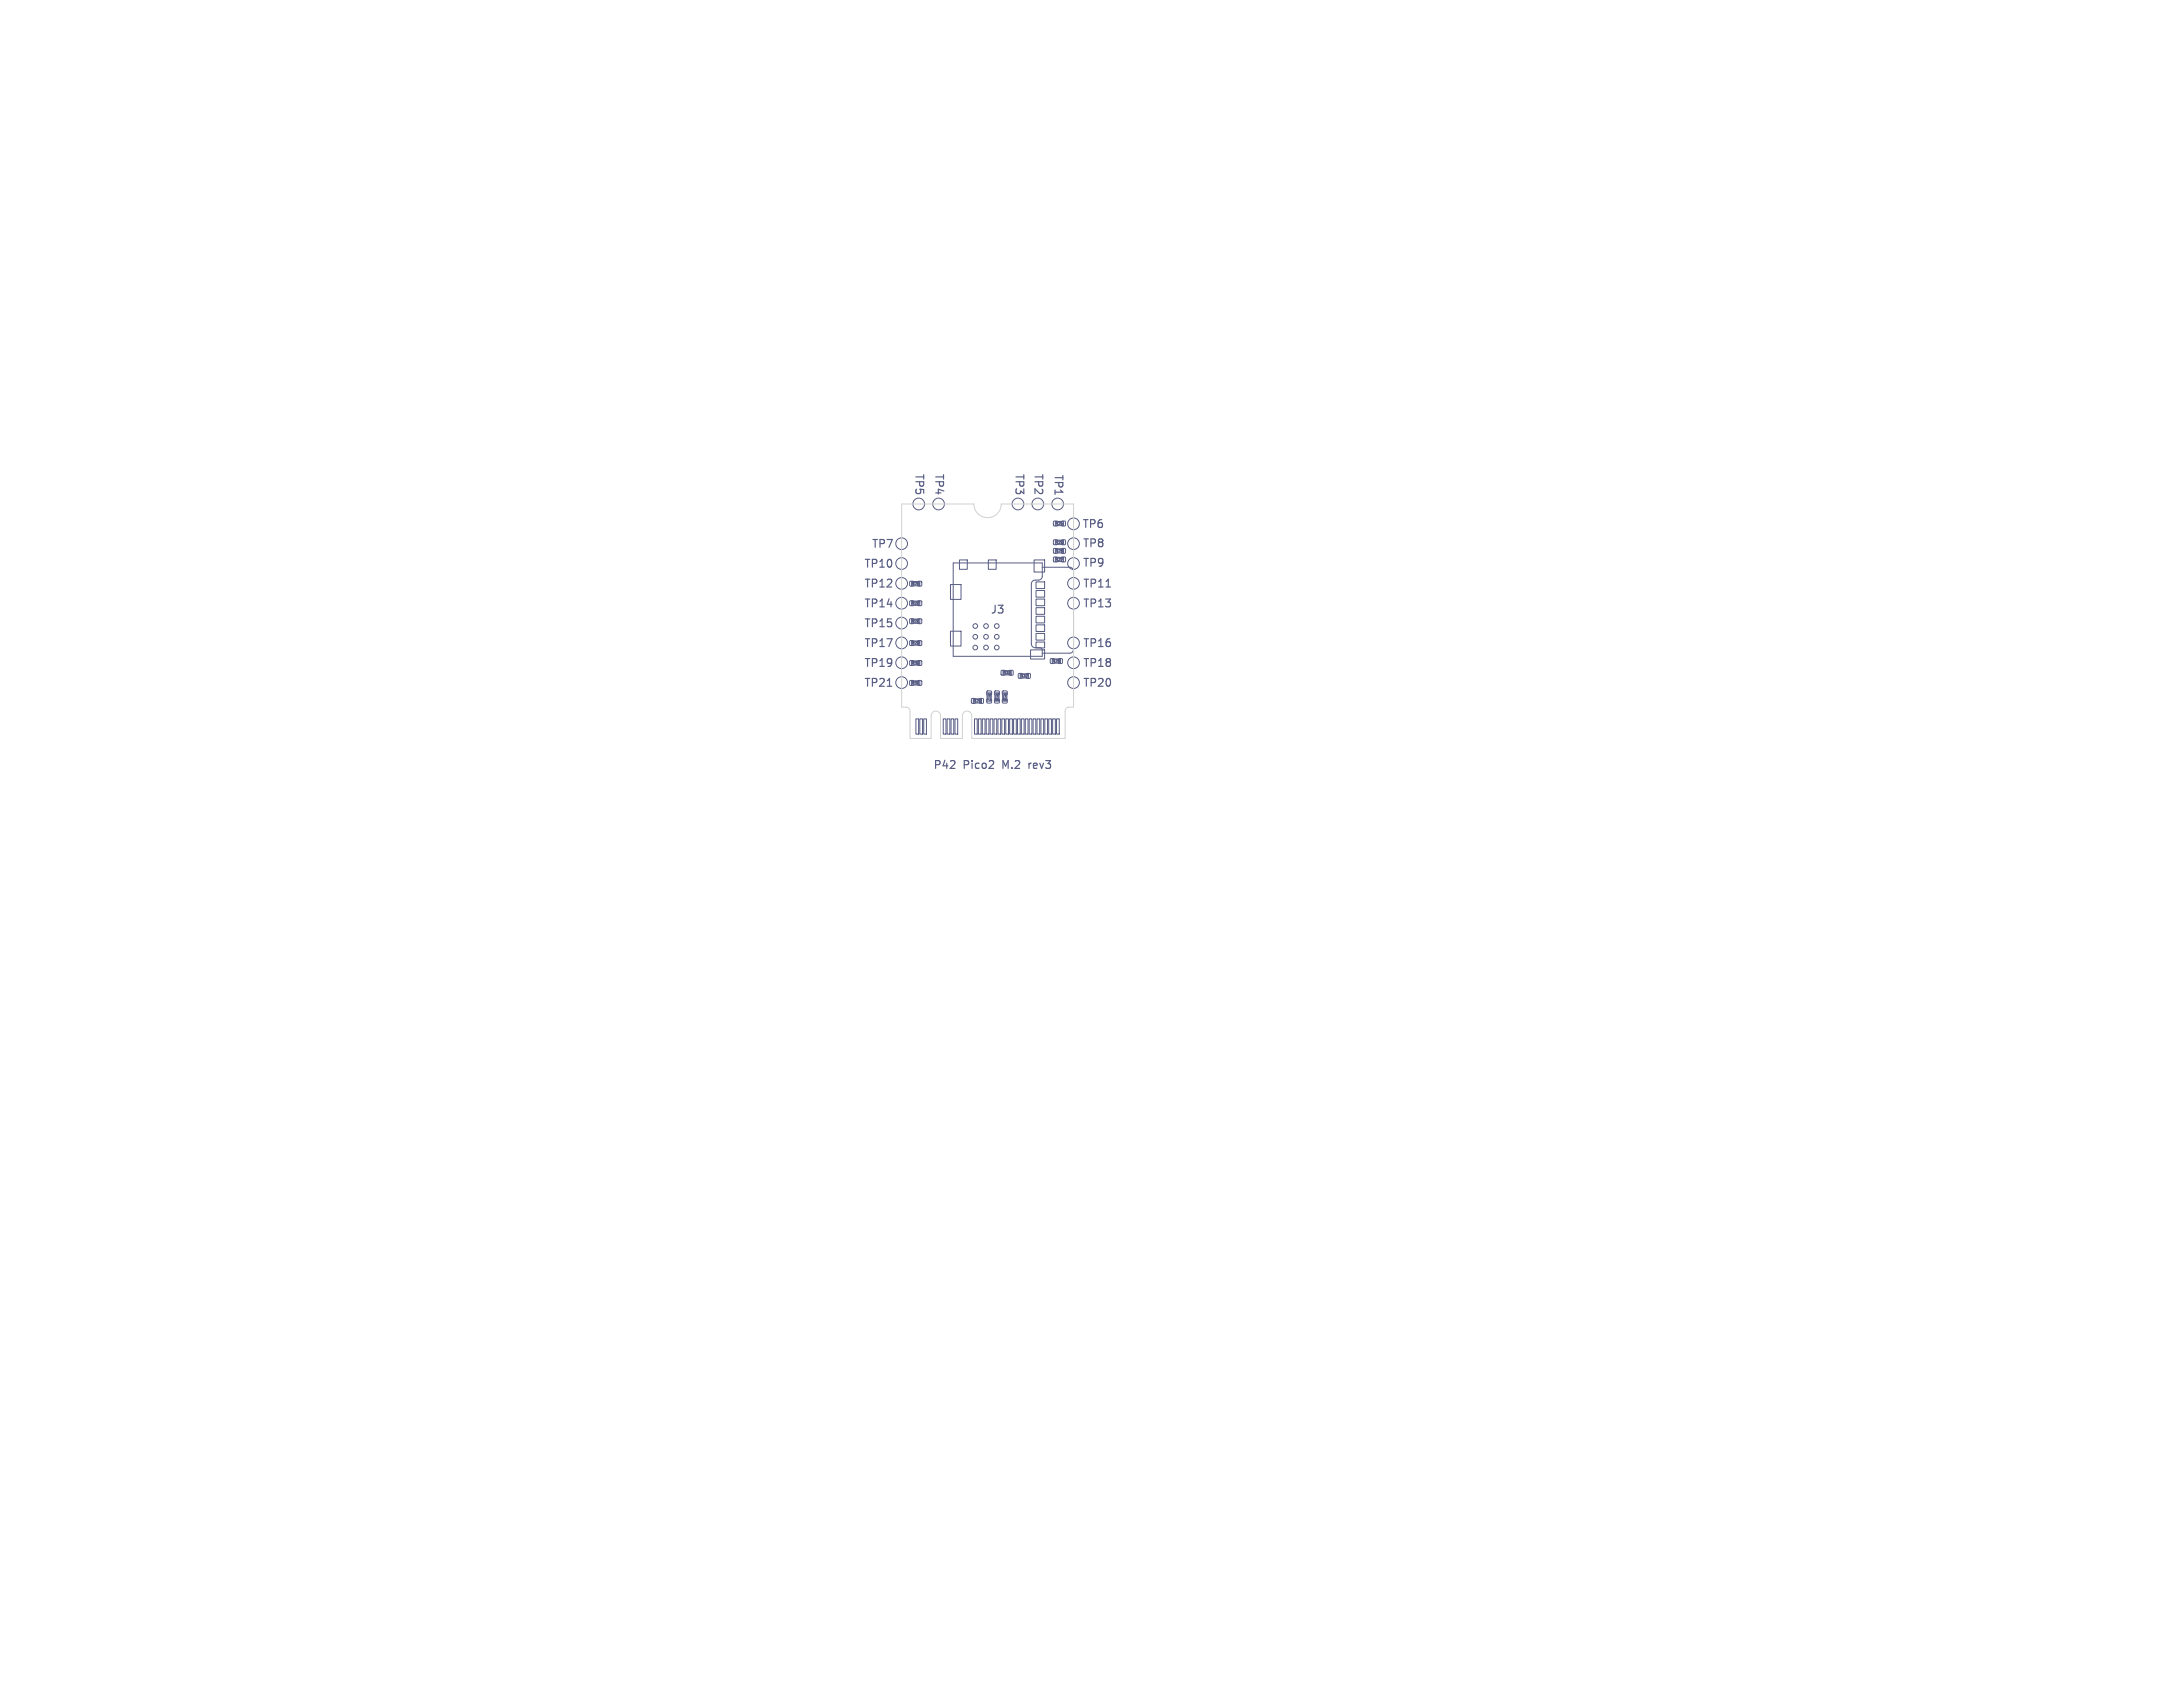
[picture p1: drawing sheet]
<svg xmlns="http://www.w3.org/2000/svg" width="279mm" height="216mm" viewBox="0 0 279 216" stroke-linecap="round" stroke-linejoin="round" font-family="sans-serif">
<defs><g id="words">
<g font-size="1.4" fill="#585d84">
<text x="117" y="60.5" transform="rotate(90 117 60.5)">TP5</text>
<text x="119.5" y="60.5" transform="rotate(90 119.5 60.5)">TP4</text>
<text x="129.8" y="60.5" transform="rotate(90 129.8 60.5)">TP3</text>
<text x="132.2" y="60.5" transform="rotate(90 132.2 60.5)">TP2</text>
<text x="134.8" y="60.6" transform="rotate(90 134.8 60.6)">TP1</text>
<text x="111.5" y="70.3">TP7</text>
<text x="138.5" y="67.8">TP6</text>
<text x="138.5" y="70.2">TP8</text>
<text x="110.5" y="77.9">TP14</text>
<text x="110.5" y="72.9">TP10</text>
<text x="110.5" y="75.4">TP12</text>
<text x="138.5" y="72.7">TP9</text>
<text x="138.5" y="75.4">TP11</text>
<text x="138.5" y="77.9">TP13</text>
<text x="110.5" y="83">TP17</text>
<text x="110.5" y="80.5">TP15</text>
<text x="126.7" y="78.7">J3</text>
<text x="138.5" y="83">TP16</text>
<text x="110.5" y="88.1">TP21</text>
<text x="110.5" y="85.6">TP19</text>
<text x="138.5" y="88.1">TP20</text>
<text x="138.5" y="85.6">TP18</text>
<text x="119.4" y="98.5">P42</text>
<text x="123.3" y="98.5">Pico2</text>
<text x="128.5" y="98.5">M.2</text>
<text x="132.1" y="98.5">rev3</text>
</g>
<g font-size=".5" fill="#585d84">
<text x="135.1" y="70.7">R26</text>
<text x="135.1" y="71.8">R27</text>
<text x="135.1" y="67.2">R24</text>
<text x="135.1" y="69.6">R25</text>
<text x="116.7" y="74.9">R23</text>
<text x="116.7" y="77.4">R22</text>
<text x="116.7" y="82.5">R29</text>
<text x="116.7" y="79.7">R21</text>
<text x="116.7" y="87.6">R31</text>
<text x="116.7" y="85.1">R30</text>
<text x="124.6" y="89.9">R20</text>
<text x="126.4" y="88.7" transform="rotate(90 126.4 88.7)">R17</text>
<text x="127.4" y="88.7" transform="rotate(90 127.4 88.7)">R18</text>
<text x="128.4" y="86.3">R33</text>
<text x="128.4" y="88.7" transform="rotate(90 128.4 88.7)">R19</text>
<text x="130.6" y="86.7">R32</text>
<text x="134.7" y="84.8">R28</text>
</g>
</g></defs>
<path d="M141.6 75.1h.5M113.6 87.8h.5M131.7 97.7v.6M131.7 97.8v.1" fill="none" stroke="#585d84" stroke-width=".15"/>
<g fill="none" stroke="#585d84" stroke-width=".13">
<path d="M116.5 74.4h.4v.6h-.4zM116.5 76.9h.4v.6h-.4zM116.5 79.2h.4v.6h-.4zM116.7 74.4h1v.6h-1zM116.7 76.9h1v.6h-1zM116.7 79.2h1v.6h-1zM117.4 79.7h.2M117.5 74.4h.4v.6h-.4zM117.5 76.9h.4v.6h-.4zM117.5 79.2h.4v.6h-.4zM121.6 74.8h1.4v1.9h-1.4zM122.8 71.7h1v1.2h-1z"/>
<path d="M126.5 71.7h1v1.2h-1zM132.4 71.7h1.3v1.5h-1.3zM132.6 74.5h1.1v.8h-1.1zM132.6 75.6h1.1v.8h-1.1zM132.6 76.7h1.1v.8h-1.1zM132.6 77.8h1.1v.8h-1.1zM132.6 78.9h1.1v.8h-1.1zM132.6 80h1.1v.8h-1.1zM133.4 72.6h3.5a.5 .5 0 0 1 .5 .5v10a.5 .5 0 0 1-.5 .5h-3.5M134.9 70.2h.4v.6h-.4zM134.9 71.3h.4v.6h-.4zM134.9 66.7h.4v.6h-.4z"/>
<path d="M134.9 69.1h.4v.6h-.4zM135.1 70.2h1v.6h-1zM135.1 66.7h1v.6h-1zM135.1 69.1h1v.6h-1zM135.1 71.3h1v.6h-1zM135.9 70.2h.4v.6h-.4zM135.9 71.3h.4v.6h-.4zM135.9 66.7h.4v.6h-.4zM135.9 69.1h.4v.6h-.4zM116.5 87.1h.4v.6h-.4zM116.5 82h.4v.6h-.4zM116.5 84.6h.4v.5h-.4z"/>
<path d="M116.7 82h1v.6h-1zM116.7 84.6h1v.5h-1zM116.7 87.1h1v.6h-1zM117.2 92h.4v1.9h-.4zM117.4 87.6h.2M117.5 87.1h.4v.6h-.4zM117.5 82h.4v.6h-.4zM117.5 84.6h.4v.5h-.4zM117.7 92h.4v1.9h-.4zM118.2 92h.4v1.9h-.4zM120.7 92h.4v1.9h-.4zM121.2 92h.4v1.9h-.4z"/>
<path d="M121.6 80.8h1.4v1.9h-1.4zM121.7 92h.4v1.9h-.4zM122.2 92h.4v1.9h-.4zM124.4 89.4h.4v.6h-.4zM124.6 89.4h1v.6h-1zM124.7 92h.4v1.9h-.4zM125.2 92h.4v1.9h-.4zM125.4 89.4h.4v.6h-.4zM125.7 92h.4v1.9h-.4zM126.2 92h.4v1.9h-.4zM126.3 88.5h.6v.4h-.6zM126.3 89.5h.6v.4h-.6z"/>
<path d="M126.3 88.7h.6v1h-.6zM126.7 92h.4v1.9h-.4zM127.2 92h.4v1.9h-.4zM127.3 88.5h.6v.4h-.6zM127.3 89.5h.6v.4h-.6zM127.3 88.7h.6v1h-.6zM127.7 92h.4v1.9h-.4zM128.2 85.8h.4v.6h-.4zM128.2 92h.4v1.9h-.4zM128.3 88.5h.6v.4h-.6zM128.3 89.5h.6v.4h-.6zM128.3 88.7h.6v1h-.6z"/>
<path d="M128.4 85.8h1v.6h-1zM128.7 92h.4v1.9h-.4zM129.2 85.8h.4v.6h-.4zM129.2 92h.4v1.9h-.4zM129.7 92h.4v1.9h-.4zM130.2 92h.4v1.9h-.4zM130.4 86.2h.4v.6h-.4zM130.6 86.2h1v.6h-1zM130.7 92h.4v1.9h-.4zM131.2 92h.4v1.9h-.4zM131.4 86.2h.4v.6h-.4zM131.7 92h.4v1.9h-.4z"/>
<path d="M131.9 83.2h1.8v1.1h-1.8zM132.2 92h.4v1.9h-.4zM132.6 81.1h1.1v.8h-1.1zM132.6 82.2h1.1v.7h-1.1zM132.7 92h.4v1.9h-.4zM133.2 92h.4v1.9h-.4zM133.4 83.2l-.2-.3h-.7a.5 .5 0 0 1-.5-.5v-7.7a.5 .5 0 0 1 .5-.5h.4a.5 .5 0 0 0 .5-.5v-1.7h-11.4v12h11.4v-.8M133.7 92h.4v1.9h-.4zM134.2 92h.4v1.9h-.4zM134.5 84.3h.4v.6h-.4zM134.7 84.3h1v.6h-1zM134.7 92h.4v1.9h-.4z"/>
<path d="M135.2 92h.4v1.9h-.4zM135.5 84.3h.4v.6h-.4z"/>
<circle cx="115.4" cy="69.6" r=".75"/>
<circle cx="115.4" cy="79.7" r=".75"/>
<circle cx="115.4" cy="74.7" r=".75"/>
<circle cx="115.4" cy="77.2" r=".75"/>
<circle cx="115.4" cy="72.1" r=".75"/>
<circle cx="117.6" cy="64.5" r=".75"/>
<circle cx="120.1" cy="64.5" r=".75"/>
<circle cx="130.3" cy="64.5" r=".75"/>
<circle cx="132.8" cy="64.5" r=".75"/>
<circle cx="135.4" cy="64.5" r=".75"/>
<circle cx="137.4" cy="72.1" r=".75"/>
<circle cx="137.4" cy="74.7" r=".75"/>
<circle cx="137.4" cy="67" r=".75"/>
<circle cx="137.4" cy="69.6" r=".75"/>
<circle cx="137.4" cy="77.2" r=".75"/>
<circle cx="115.4" cy="82.3" r=".75"/>
<circle cx="115.4" cy="87.4" r=".75"/>
<circle cx="115.4" cy="84.8" r=".75"/>
<circle cx="124.8" cy="80.1" r=".3"/>
<circle cx="124.8" cy="82.9" r=".3"/>
<circle cx="124.8" cy="81.5" r=".3"/>
<circle cx="126.2" cy="80.1" r=".3"/>
<circle cx="126.2" cy="82.9" r=".3"/>
<circle cx="126.2" cy="81.5" r=".3"/>
<circle cx="127.6" cy="80.1" r=".3"/>
<circle cx="127.6" cy="82.9" r=".3"/>
<circle cx="127.6" cy="81.5" r=".3"/>
<circle cx="137.4" cy="87.4" r=".75"/>
<circle cx="137.4" cy="84.8" r=".75"/>
<circle cx="137.4" cy="82.3" r=".75"/>
</g>
<path d="M115.4 64.5h9.2a1.75 1.75 0 0 0 1.8 1.8 1.75 1.75 0 0 0 1.8-1.8h9.2v26h-.6a.5 .5 0 0 0-.5 .5v3.5h-11.9v-2.9a.6 .6 0 0 0-.6-.6 .6 .6 0 0 0-.6 .6v2.9h-2.8v-2.9a.6 .6 0 0 0-.6-.6 .6 .6 0 0 0-.6 .6v2.9h-2.7v-3.5a.5 .5 0 0 0-.5-.5h-.6z" fill="none" stroke="#d0d2cd" stroke-width=".13"/>
<use href="#words"/>
</svg>
